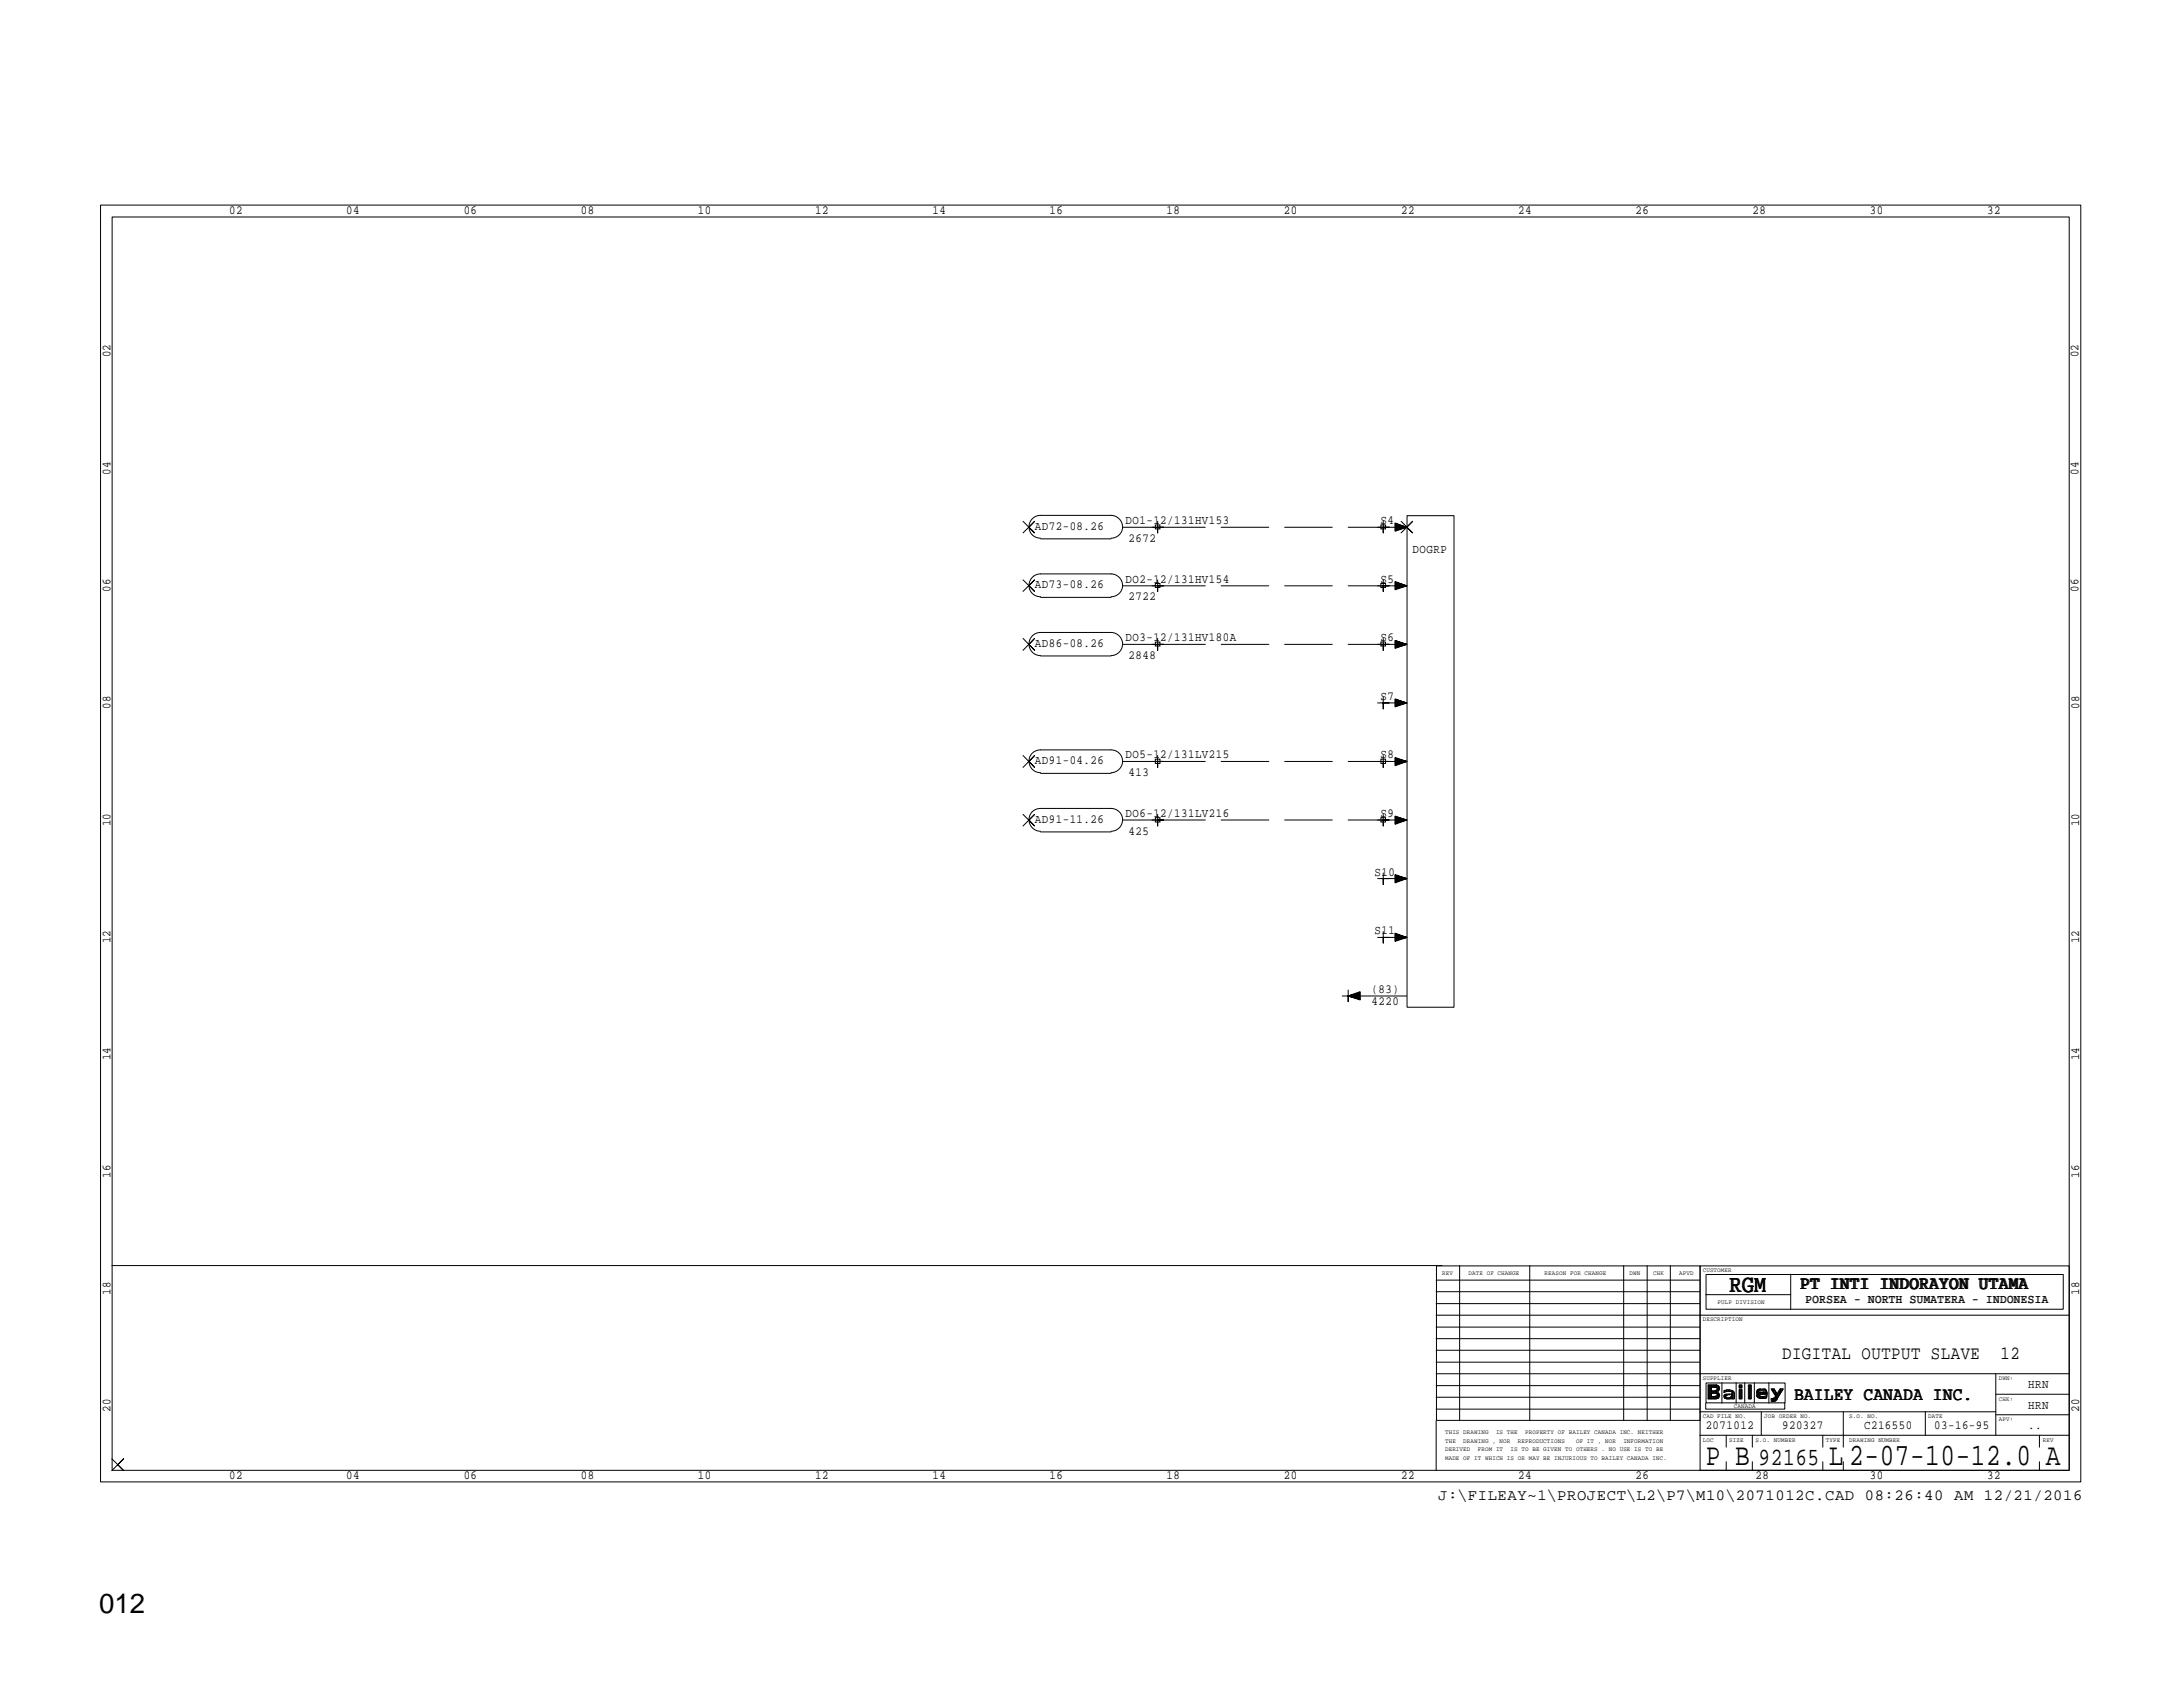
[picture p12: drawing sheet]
<svg xmlns="http://www.w3.org/2000/svg" width="279mm" height="216mm" viewBox="0 0 279 216" stroke-linecap="round" stroke-linejoin="round" font-family="sans-serif">
<defs><g id="words">
<g font-size="4">
<text x="218.3" y="187.5">P B</text>
<text x="234.1" y="187.5">L 2-07-10-12.0 A</text>
</g>
<text font-size="3.5" x="12.7" y="206.4">012</text>
<g font-size="3.2">
<text x="221.3" y="165.3">RGM</text>
<text x="225.1" y="187.5">92165</text>
</g>
<g font-size="2.4">
<text x="230.5" y="164.9">PT INTI INDORAYON UTAMA</text>
<text x="228.1" y="173.9">DIGITAL OUTPUT SLAVE</text>
<text x="256" y="173.9">12</text>
<text x="229.7" y="179.2">BAILEY CANADA INC.</text>
</g>
<text font-size="2" x="184.1" y="192">J:\FILEAY~1\PROJECT\L2\P7\M10\2071012C.CAD 08:26:40 AM 12/21/2016</text>
<g font-size="1.6">
<text x="29.3" y="27.3">02</text>
<text x="44.3" y="27.3">04</text>
<text x="59.4" y="27.3">06</text>
<text x="74.3" y="27.3">08</text>
<text x="89.3" y="27.3">10</text>
<text x="104.4" y="27.3">12</text>
<text x="119.3" y="27.3">14</text>
<text x="134.3" y="27.3">16</text>
<text x="149.3" y="27.3">18</text>
<text x="164.3" y="27.3">20</text>
<text x="179.3" y="27.3">22</text>
<text x="194.3" y="27.3">24</text>
<text x="209.3" y="27.3">26</text>
<text x="224.3" y="27.3">28</text>
<text x="239.3" y="27.3">30</text>
<text x="254.3" y="27.3">32</text>
<text x="14.1" y="45.7" transform="rotate(-90 14.1 45.7)">02</text>
<text x="266" y="45.7" transform="rotate(-90 266 45.7)">02</text>
<text x="14.1" y="60.7" transform="rotate(-90 14.1 60.7)">04</text>
<text x="266" y="60.7" transform="rotate(-90 266 60.7)">04</text>
<text x="132.5" y="67.8">AD72-08.26</text>
<text x="144.1" y="67.1">DO1-12/131HV153</text>
<text x="144.4" y="69.3">2672</text>
<text x="176.7" y="67.1">S4</text>
<text x="180.8" y="70.8">DOGRP</text>
<text x="14.1" y="75.7" transform="rotate(-90 14.1 75.7)">06</text>
<text x="132.5" y="75.3">AD73-08.26</text>
<text x="144.1" y="74.6">DO2-12/131HV154</text>
<text x="144.4" y="76.8">2722</text>
<text x="176.7" y="74.6">S5</text>
<text x="266" y="75.7" transform="rotate(-90 266 75.7)">06</text>
<text x="132.5" y="82.8">AD86-08.26</text>
<text x="144.1" y="82.1">DO3-12/131HV180A</text>
<text x="176.7" y="82.1">S6</text>
<text x="144.4" y="84.3">2848</text>
<text x="176.7" y="89.6">S7</text>
<text x="14.1" y="90.7" transform="rotate(-90 14.1 90.7)">08</text>
<text x="266.1" y="90.7" transform="rotate(-90 266.1 90.7)">08</text>
<text x="132.5" y="97.8">AD91-04.26</text>
<text x="144.1" y="97.1">DO5-12/131LV215</text>
<text x="144.4" y="99.3">413</text>
<text x="176.7" y="97.1">S8</text>
<text x="14.1" y="105.7" transform="rotate(-90 14.1 105.7)">10</text>
<text x="132.5" y="105.3">AD91-11.26</text>
<text x="144.1" y="104.6">DO6-12/131LV216</text>
<text x="144.4" y="106.8">425</text>
<text x="176.7" y="104.6">S9</text>
<text x="266.1" y="105.7" transform="rotate(-90 266.1 105.7)">10</text>
<text x="175.9" y="112.1">S10</text>
<text x="175.9" y="119.5">S11</text>
<text x="14.1" y="120.7" transform="rotate(-90 14.1 120.7)">12</text>
<text x="266.1" y="120.7" transform="rotate(-90 266.1 120.7)">12</text>
<text x="175.6" y="128.6">4220</text>
<text x="175.6" y="127">(83)</text>
<text x="14.1" y="135.7" transform="rotate(-90 14.1 135.7)">14</text>
<text x="266.1" y="135.7" transform="rotate(-90 266.1 135.7)">14</text>
<text x="14.1" y="150.7" transform="rotate(-90 14.1 150.7)">16</text>
<text x="266.1" y="150.7" transform="rotate(-90 266.1 150.7)">16</text>
<text x="14.1" y="165.7" transform="rotate(-90 14.1 165.7)">18</text>
<text x="231.1" y="166.8">PORSEA - NORTH SUMATERA - INDONESIA</text>
<text x="266.1" y="165.7" transform="rotate(-90 266.1 165.7)">18</text>
<text x="259.6" y="177.7">HRN</text>
<text x="14.1" y="180.7" transform="rotate(-90 14.1 180.7)">20</text>
<text x="218.3" y="182.9">2071012</text>
<text x="228.1" y="182.9">920327</text>
<text x="238.6" y="182.9">C216550</text>
<text x="247.6" y="182.9">03-16-95</text>
<text x="259.6" y="180.3">HRN</text>
<text x="259.6" y="182.9">..</text>
<text x="266.1" y="180.7" transform="rotate(-90 266.1 180.7)">20</text>
<text x="29.3" y="189.3">02</text>
<text x="44.3" y="189.3">04</text>
<text x="59.4" y="189.3">06</text>
<text x="74.3" y="189.3">08</text>
<text x="89.3" y="189.3">10</text>
<text x="104.4" y="189.3">12</text>
<text x="119.3" y="189.3">14</text>
<text x="134.3" y="189.3">16</text>
<text x="149.3" y="189.3">18</text>
<text x="164.3" y="189.3">20</text>
<text x="179.3" y="189.3">22</text>
<text x="194.3" y="189.3">24</text>
<text x="209.3" y="189.3">26</text>
<text x="224.7" y="189.3">28</text>
<text x="239.3" y="189.3">30</text>
<text x="254.3" y="189.3">32</text>
</g>
<g font-size=".8">
<text x="184.6" y="163.1">REV</text>
<text x="188" y="163.1">DATE OF CHANGE</text>
<text x="197.7" y="163.1">REASON FOR CHANGE</text>
<text x="208.6" y="163.1">DWN</text>
<text x="211.6" y="163.1">CHK</text>
<text x="214.9" y="163.1">APVD</text>
<text x="217.9" y="162.7">CUSTOMER</text>
<text x="219.8" y="166.8">PULP DIVISION</text>
<text x="217.9" y="169.1">DESCRIPTION</text>
<text x="217.9" y="176.6">SUPPLIER</text>
<text x="255.8" y="179.2">CHK:</text>
<text x="255.8" y="176.6">DWN:</text>
<text x="185" y="185.8">DERIVED</text>
<text x="185" y="184.6">THE</text>
<text x="185" y="183.5">THIS DRAWING</text>
<text x="187.3" y="184.6">DRAWING , NOR</text>
<text x="189.1" y="185.8">FROM IT</text>
<text x="191.5" y="183.5">IS THE</text>
<text x="193.3" y="185.8">IS TO BE GIVEN TO OTHERS . NO USE IS TO BE</text>
<text x="194.3" y="184.6">REPRODUCTIONS</text>
<text x="195.2" y="183.5">PROPERTY OF BAILEY CANADA INC. NEITHER</text>
<text x="201.7" y="184.6">OF IT , NOR</text>
<text x="207.8" y="184.6">INFORMATION</text>
<text x="217.9" y="184.5">LOC</text>
<text x="217.9" y="181.5">CAD FILE NO.</text>
<text x="221.3" y="184.5">SIZE</text>
<text x="221.9" y="180.2">CANADA</text>
<text x="224.7" y="184.5">S.O. NUMBER</text>
<text x="225.8" y="181.5">JOB ORDER NO.</text>
<text x="233.7" y="184.5">TYPE</text>
<text x="236.7" y="184.5">DRAWING NUMBER</text>
<text x="236.7" y="181.5">S.O. NO.</text>
<text x="246.8" y="181.5">DATE</text>
<text x="255.8" y="181.9">APV:</text>
<text x="261.4" y="184.5">REV</text>
<text x="185" y="186.9">MADE OF IT WHICH IS OR MAY BE INJURIOUS TO BAILEY CANADA INC.</text>
</g>
</g></defs>
<g fill="none" stroke="#000" stroke-width=".13">
<path d="M12.9 26.2h253.4v163.5h-253.4zM14.4 27.8h250.4v160.4h-250.4zM130.9 66.7l1.5 1.5-.7-.7 .7-.8-1.5 1.5M130.9 74.2l1.5 1.5-.7-.7 .7-.8-1.5 1.5M133.2 68.9a1.46 1.46 0 0 1-1.5-1.5 1.46 1.46 0 0 1 1.5-1.4h9a1.46 1.46 0 0 1 1.5 1.4 1.46 1.46 0 0 1-1.5 1.5M133.2 69h9M133.2 76.4a1.46 1.46 0 0 1-1.5-1.5 1.46 1.46 0 0 1 1.5-1.5h9a1.46 1.46 0 0 1 1.5 1.5 1.46 1.46 0 0 1-1.5 1.5M133.2 76.5h9M143.7 67.5h4.5M143.7 75h4.5M147.9 67.2h.6v.5h-.6zM147.9 74.7h.6v.5h-.6z"/>
<path d="M148.2 66.7v1.5v-.7h.7h-1.5M148.2 74.2v1.5v-.7h.7h-1.5M176.7 67.2h.6v.5h-.6zM176.7 74.7h.6v.5h-.6zM177 66.7v1.5v-.7h.8h-1.5M177 74.2v1.5v-.7h.8h-1.5M178.6 75.4l1.4-.4-1.4 .4M178.6 75.2l1.4-.2-1.4 .3M178.6 75.1l1.4-.1-1.4 .1M178.6 74.9l1.4 .1h-3M178.6 74.7l1.4 .3-1.4-.2M178.6 74.6l1.4 .4-1.4-.3"/>
<path d="M178.6 74.5l1.4 .5-1.4 .5v-1.1l1.4 .6M178.6 67.8l1.4-.3-1.4 .4M178.6 67.7l1.4-.2-1.4 .3M178.6 67.5h1.4l-1.4 .1M178.6 67.4l1.4 .1h-3M178.6 67.2l1.4 .3-1.4-.2M178.6 67.1l1.4 .4-1.4-.3M178.6 67l1.4 .5-1.4 .5v-1.1l1.4 .6M179.3 66.7l1.5 1.5-.8-.7 .8-.8-1.5 1.5M180.1 66h6v62.9h-6zM130.9 81.7l1.5 1.5-.7-.7 .7-.8-1.5 1.5M130.9 96.7l1.5 1.5-.7-.7 .7-.8-1.5 1.5"/>
<path d="M133.2 83.9a1.48 1.48 0 0 1-1.5-1.5 1.48 1.48 0 0 1 1.5-1.5h9a1.48 1.48 0 0 1 1.5 1.5 1.48 1.48 0 0 1-1.5 1.5M133.2 83.9h9M133.2 98.9a1.46 1.46 0 0 1-1.5-1.5 1.46 1.46 0 0 1 1.5-1.4h9a1.46 1.46 0 0 1 1.5 1.4 1.46 1.46 0 0 1-1.5 1.5M133.2 99h9M143.7 82.5h4.5M143.7 97.5h4.5M147.9 82.2h.6v.5h-.6zM147.9 97.2h.6v.5h-.6zM148.2 81.7v1.5v-.7h.7h-1.5M148.2 96.7v1.5v-.7h.7h-1.5M176.7 82.2h.6v.5h-.6zM176.7 97.2h.6v.5h-.6z"/>
<path d="M177 81.7v1.5v-.7h.8h-1.5M177 89.2v1.5v-.7h.8h-1.5M177 96.7v1.5v-.7h.8h-1.5M178.6 97.8l1.4-.3-1.4 .4M178.6 97.7l1.4-.2-1.4 .2M178.6 97.5h1.4l-1.4 .1M178.6 97.4l1.4 .1h-3M178.6 97.2l1.4 .3-1.4-.2M178.6 97.1l1.4 .4-1.4-.3M178.6 97l1.4 .5-1.4 .5v-1.1l1.4 .6M178.6 90.3l1.4-.3-1.4 .4M178.6 90.2l1.4-.2-1.4 .3"/>
<path d="M178.6 90h1.4l-1.4 .1M178.6 89.9l1.4 .1h-3M178.6 89.7l1.4 .3-1.4-.2M178.6 89.6l1.4 .4-1.4-.3M178.6 89.5l1.4 .5-1.4 .5v-1l1.4 .5M178.6 82.8l1.4-.3-1.4 .4M178.6 82.7l1.4-.2-1.4 .3M178.6 82.5h1.4l-1.4 .1M178.6 82.4l1.4 .1h-3M178.6 82.3l1.4 .2-1.4-.2M178.6 82.1l1.4 .4-1.4-.3M178.6 82l1.4 .5-1.4 .5v-1l1.4 .5"/>
<path d="M130.9 104.2l1.5 1.5-.7-.8 .7-.7-1.5 1.5M133.2 106.4a1.46 1.46 0 0 1-1.5-1.5 1.46 1.46 0 0 1 1.5-1.4h9a1.46 1.46 0 0 1 1.5 1.4 1.46 1.46 0 0 1-1.5 1.5M133.2 106.5h9M143.7 104.9h4.5M147.9 104.6h.6v.6h-.6zM148.2 104.2v1.5v-.8h.7h-1.5M176.7 104.6h.6v.6h-.6zM177 104.2v1.5v-.8h.8h-1.5M177 111.7v1.5v-.8h.8h-1.5M177 119.2v1.5v-.7h.8h-1.5M178.6 119.9l1.4 .1h-3M178.6 119.7l1.4 .3-1.4-.2"/>
<path d="M178.6 119.6l1.4 .4-1.4-.3M178.6 119.5l1.4 .5-1.4 .5v-1.1l1.4 .6M178.6 112.8l1.4-.4-1.4 .5M178.6 112.7l1.4-.3-1.4 .4M178.6 112.5l1.4-.1-1.4 .2M178.6 112.4h1.4h-3M178.6 112.2l1.4 .2-1.4-.1M178.6 112.1l1.4 .3-1.4-.3M178.6 112l1.4 .4-1.4 .6v-1.1l1.4 .5M178.6 105.3l1.4-.4-1.4 .5M178.6 105.2l1.4-.3-1.4 .3M178.6 105l1.4-.1-1.4 .2"/>
<path d="M178.6 104.9h1.4h-3M178.6 104.7l1.4 .2-1.4-.1M178.6 104.6l1.4 .3-1.4-.3M178.6 104.5l1.4 .4-1.4 .6v-1.1l1.4 .5M172.6 126.7v1.5v-.7h.7h-1.5M172.6 127.5l1.5 .5v-1.1l-1.5 .6 1.5 .4M174.1 127l-1.5 .5 1.5-.4M174.1 127.2l-1.5 .3 1.5-.3M174.1 127.3l-1.5 .2 1.5-.1M174.1 127.6l-1.5-.1 1.5 .2M174.1 127.8l-1.5-.3 1.5 .3M178.6 120.3l1.4-.3-1.4 .4"/>
<path d="M178.6 120.2l1.4-.2-1.4 .3M178.6 120h1.4l-1.4 .1M180 127.5h-7.4l1.5 .1M14.3 162h170.3M183.8 178.8h33.8M183.8 177.3h33.8M183.8 174.3h33.8M183.8 172.8h33.8M183.8 171.3h33.8M183.8 169.8h33.8M183.8 166.8h33.8M183.8 165.3h33.8"/>
<path d="M183.8 163.8h33.8M183.9 162h33.7v19.8h-33.7zM186.8 162v19.8M195.8 162v19.8M207.8 162v19.8M210.8 162v19.8M213.8 162v19.8M217.6 162h47.2v26.2h-47.2zM218.3 179.6v.7h10.1v-.7M218.3 165.7h10.9M218.4 177h10.1v2.5h-10.1zM218.4 163.1h45.7v4.5h-45.7z"/>
<path d="M218.7 177.2v1.8M218.8 177.2v1.8M218.9 177.2v1.8M219 177.2v1.8M219.1 177.2v.3M219.1 178v.3M219.1 178.7v.3M219.2 177.2v.3M219.2 178v.3M219.2 178.7v.3M219.3 177.2v.3M219.3 178v.3"/>
<path d="M219.3 178.7v.3M219.4 177.2v.3M219.4 178v.3M219.4 178.7v.3M219.5 177.2v.3M219.5 178v.3M219.5 178.7v.3M219.6 177.5h-.6v.5h.6v.3M219.6 178.3h-.6v.4h.6v.3M219.6 178.3l.2 .2-.1 .1h-.2M219.6 177.5l.2 .2-.1 .2h-.2M219.6 177.2v.3"/>
<path d="M219.7 178.1a.43 .43 0 0 1 .4 .5 .43 .43 0 0 1-.5 .4M219.7 177.2a.41 .41 0 0 1 .4 .5 .41 .41 0 0 1-.5 .4M219.7 177.2h-1.1v1.8h1.1v-.3M219.7 177.2v.3M219.7 178v.3M219.7 177.2v.4M219.7 177.9v.5M219.7 178.7v.3M219.8 177.3v.8M219.8 178.2v.8M219.9 177.3v.8M219.9 178.2v.8"/>
<path d="M220 177.4v.7M220 178.3v.7M220 177.5v.4M220 178.4v.4M220.4 177v2.6M220.7 178.9l.4 .1M220.7 178.5v.4M220.7 178.9l-.1-.2 .3-.3v.6M220.8 177.9v.2M220.8 178.4v.6M220.9 177.9v.2M220.9 177.8v.3"/>
<path d="M220.9 178.4v.2M221 177.8v.3M221 178.4v.2M221 178.9v.1M221 178.6l-.1 .1 .1 .1M221.1 177.8v.3M221.1 178.4v.2M221.1 178.9v.1M221.1 177.8v.2M221.1 178.4v.1M221.2 177.8v.3M221.2 178.4v.1"/>
<path d="M221.2 178.9v.1M221.3 179v-.1l.1 .1M221.3 177.8v.3M221.3 178.4v.1M221.4 177.8v.3M221.4 178.4v.1M221.4 178.8v.2M221.5 177.9v.2M221.5 178.4h.1M221.5 178.8v.2M221.6 179v-.3l-.7 .2v.1M221.6 179h-.5"/>
<path d="M221.6 177.9v.2M221.6 178.4v.1M221.7 178.5l-.2 .3M221.7 177.9v.2h-.5l-.6 .1 .1-.3v.2M221.7 178l.1 .1 .1 .1M221.7 178.3v.7M221.7 178.1l-.1 .2M221.7 177.9v1.1M221.8 178v1M221.9 178.1v.9M222 178.2v.8h-.4M222.2 177v2.6"/>
<path d="M222.6 177.2h.4v.4h-.4zM222.6 177.8h.4v1.2h-.4zM222.6 177.2v.4M222.6 177.8v1.2M222.7 177.2v.4M222.7 177.8v1.2M222.8 177.2v.4M222.8 177.8v1.2M222.9 177.2v.4M222.9 177.8v1.2M223.3 177v2.6M223.8 177.2h.4v1.8h-.4z"/>
<path d="M223.9 177.2v1.8M224 177.2v1.8M224.1 177.2v1.8M224.5 177v2.6M224.9 177.9v.8M225 177.8h.3v.1M225 177.8l-.2 .3v.5M225 177.8v1M225 177.8v1.1l-.2-.3M225.1 178.4a.6 .6 0 0 0 .6 .3v.3M225.1 178.9l.5 .1 .5-.1M225.1 178l-.1 .2"/>
<path d="M225.1 178.2h.8v.2M225.1 177.8v1.1M225.2 177.8v.2M225.2 178.2v.2M225.2 178.6v.4M225.3 178.1l.4-.1 .1 .1M225.3 177.8v.1M225.3 178.2v.2M225.3 178.7v.3M225.4 177.8v.1M225.4 178.2v.2M225.4 178.7v.3"/>
<path d="M225.5 177.8v.1M225.5 178.2v.2M225.5 178.7v.3M225.6 177.8v.1M225.6 178.2v.2M225.6 178.8v.2M225.6 178.7v.3M225.7 177.9v-.1h.3v.6M225.7 178.2v.2M225.8 177.8v.2M225.8 178.2v.2M225.8 178.7v.3"/>
<path d="M225.9 177.8v.3M225.9 178.7v.3M225.9 177.8v.6M226 177.9l.1 .2v.1M226 178.7v.2M226.1 177.9v.5M226.1 178.7v.2M226.1 178.6l-.5 .1M226.2 178.1v.3h-1.1M226.2 178.6l-.1 .3M226.4 177v2.6M226.7 179h.3v.4"/>
<path d="M226.7 179v.4h.3M226.7 179h.5M226.8 177.8v.1M226.8 179v.4M226.9 177.8v.2M226.9 179v.4M226.9 177.8v.3M227 178.9l.2-.2v.6M227 177.8v.4M227.1 177.8v.6M227.1 179v.4M227.1 177.8h-.4l.8 1.2"/>
<path d="M227.1 177.8l.4 .6M227.2 177.9v.5M227.2 178.9v.5M227.2 178v.6M227.3 178.1v1.1M227.5 178.4v.6M227.5 179l-.3 .3-.2 .1M227.5 178.3v.6M227.6 178.1v.6M227.7 178v.6M227.8 177.9v.6M227.8 177.8v.6"/>
<path d="M227.8 177.8h.4l-.8 1.3v-.9M227.8 177.8l-.3 .6M227.9 177.8v.4M228 177.8v.3M228 177.8v.2M228.1 177.8v.1M229.2 163.1v4.5M255.4 178.4h9.4M255.4 175.8v7.9M264.8 175.8h-81M264.8 168.3h-81M14.3 186.7l1.5 1.5-.7-.7 .7-.8-1.5 1.5"/>
<path d="M183.8 180.3h33.8M183.8 181.8v6.4M217.5 183.7h47.3M217.6 180.7h37.8M220.9 183.7v1.5M220.9 187.1v1.1M224.3 183.7v1.5M224.3 187.1v1.1M225.4 180.7v3M233.3 183.7v1.5M233.3 187.1v1.1M235.9 187.1v1.1"/>
<path d="M235.9 180.7v4.5M246.4 180.7v3M255.4 181.1h9.4M261 183.7v1.5M261 187.1v1.1"/>
</g>
<path d="M148.2 75h28.8M148.2 67.5h28.8M148.2 97.5h28.8M148.2 82.5h28.8M148.2 104.9h28.8" fill="none" stroke="#000" stroke-width=".13" stroke-dasharray="6.1 2"/>
<use href="#words"/>
</svg>
